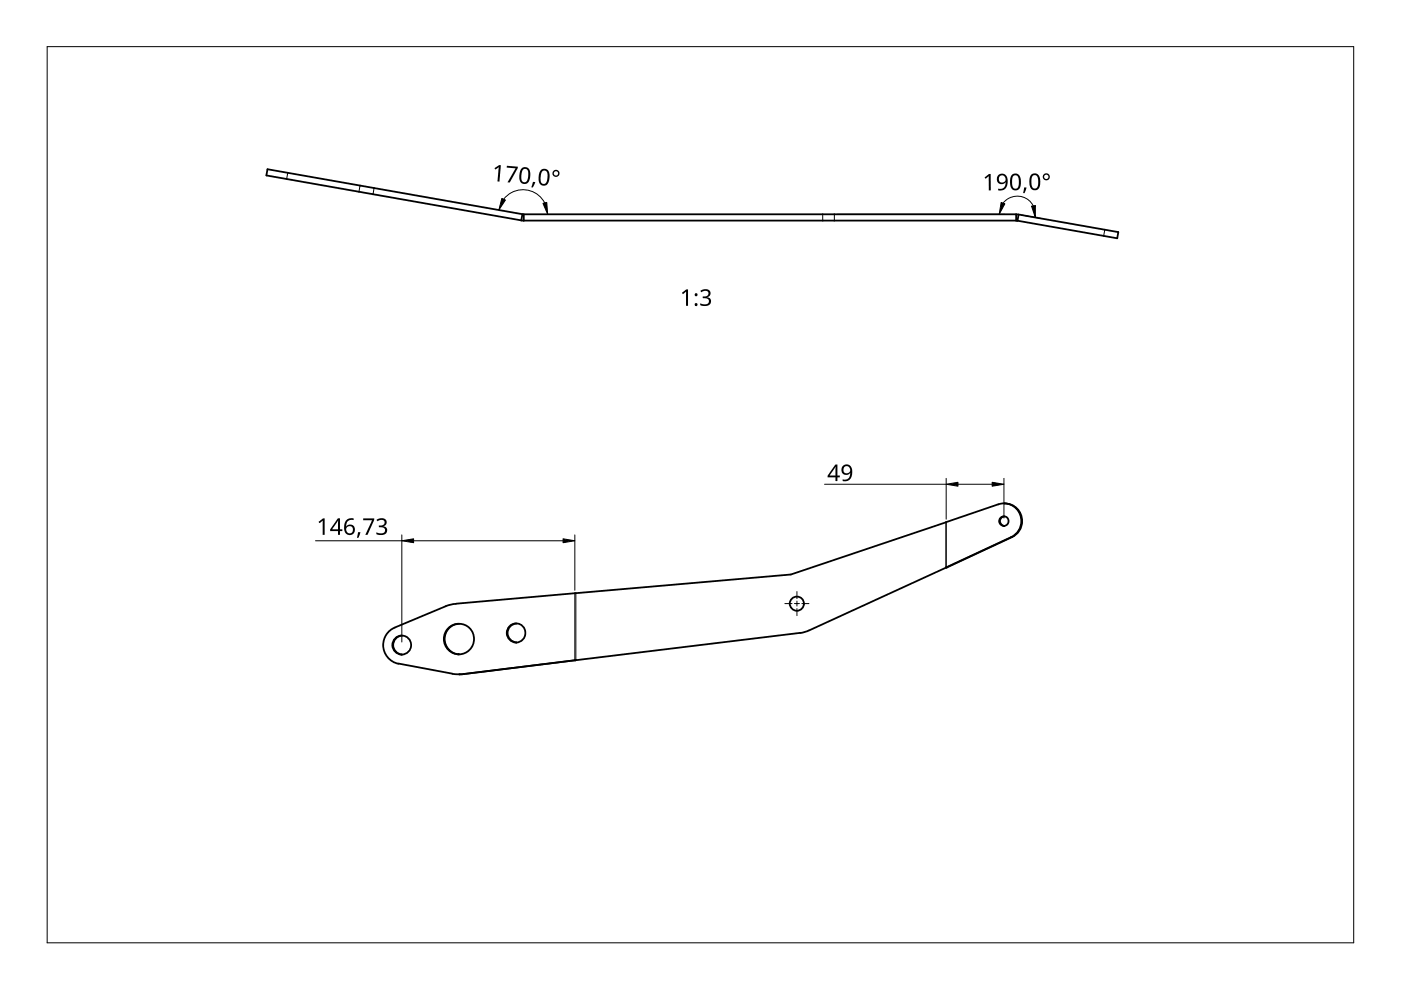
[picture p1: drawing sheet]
<svg xmlns="http://www.w3.org/2000/svg" width="297mm" height="210mm" viewBox="0 0 297 210" stroke-linecap="round" stroke-linejoin="round" font-family="sans-serif">
<g fill="none" stroke="#000" stroke-width=".38">
<path d="M56.7 35.9l54.1 9.5-.3 1.3-54-9.5zM110.5 46.8h.5M110.7 45.4l.3 .1M111 45.4h104.4v1.4h-104.4zM215.4 46.8h.3M215.4 45.5h.5M216 45.5l21.1 3.7-.2 1.3-21.2-3.7zM211.7 106.9a3.7 3.7 0 0 1 4.6 2.2 3.7 3.7 0 0 1-1.9 4.8M211.7 106.9l-44 14.9-71 6.2M212.9 109.5a1.02 1.02 0 0 0-.9 1 1.02 1.02 0 0 0 .9 1M213 106.7a3.8 3.8 0 0 1 3.6 3 3.8 3.8 0 0 1-2.1 4.2M213 106.7h-.1"/>
<path d="M214.4 113.9l-13.8 6.4M214.6 113.9l-13.8 6.4M85.3 134.8a2.01 2.01 0 0 0-1.9 2 2.01 2.01 0 0 0 1.9 2M96.6 128l-1.7 .4-11.2 4.7a4 4 0 0 0-2.4 4.1 4 4 0 0 0 3.2 3.5M97.4 132.3a3.2 3.2 0 0 0-3.1 3.2 3.2 3.2 0 0 0 3.1 3.2M109.5 132.2a1.99 1.99 0 0 0-1.9 2 1.99 1.99 0 0 0 1.9 2M122.1 140h-.2M122.1 140h.1M169.7 134.2l-71.5 8.7M171.5 133.7l-1.8 .5M200.6 120.4l-29 13.3M200.6 120.3v.1"/>
<path d="M200.6 120.3h.2M200.8 120.3l-.2 .1M84.5 140.7l11.5 2.1M96 142.9h2.2M98.3 142.9l-1 .1"/>
<circle cx="212.9" cy="110.5" r="1.01"/>
<circle cx="85.2" cy="136.8" r="2"/>
<circle cx="97.3" cy="135.5" r="3.2"/>
<circle cx="109.4" cy="134.2" r="2.01"/>
<circle cx="168.9" cy="128" r="1.5"/>
</g>
<path d="M61 36.6l-.2 1.4M76.3 39.3l-.2 1.4M79.3 39.9l-.2 1.3M174.4 45.4v1.4M176.9 45.4v1.4M234.2 48.7l-.2 1.3M200.6 110.7v9.7M200.6 110.7v9.6M214.6 113.9h-.2M121.9 125.8v14.2M122.1 125.8v14.2M98.2 142.9h.2" fill="none" stroke="#000" stroke-width=".21"/>
<path d="M10 199.9v-190h277v190" fill="none" stroke="#000" stroke-width=".21"/>
<g fill="#000">
<path d="M104.8 35.6l1-.6h.4l-.3 3.5h-.4l.3-3.1-.8 .6zM107.5 35.1l2.3 .2v.4l-1.7 3h-.5l1.7-3-1.9-.2zM113 38.6l.5 .1-.5 1.1-.3-.1zM217.1 39.7l.5 .1-.4 1.1h-.3zM208.7 37.6l1-.7h.3l.1 3.5h-.5v-3.1l-.6 .6zM144.6 62.1l.9-.7h.4v3.4h-.4v-3l-.7 .6zM148.5 61.7a1.25 1.25 0 0 1 1.2-.4 1.25 1.25 0 0 1 1 .9 .85 .85 0 0 1-.8 .8 .93 .93 0 0 1 .9 1.1 .93 .93 0 0 1-1.1 .8l-1.2-.2v-.4a1.24 1.24 0 0 0 1.8-.3 .71 .71 0 0 0-1-.8h-.3v-.3a.81 .81 0 0 0 .9-.1 .81 .81 0 0 0 .3-.8 1.02 1.02 0 0 0-1.5 0zM67.5 110.6l1-.7h.3v3.5h-.4v-3l-.6 .5zM75.9 112.8l.5 .1-.4 1.1h-.3zM77 109.9h2.3v.3l-1.4 3.2h-.4l1.4-3.1h-1.9zM79.8 110.2a1.25 1.25 0 0 1 1.3-.4 1.25 1.25 0 0 1 .9 .9 .85 .85 0 0 1-.7 .9 .93 .93 0 0 1 .8 1 .93 .93 0 0 1-1 .8l-1.3-.1v-.4a1.24 1.24 0 0 0 1.8-.3 .71 .71 0 0 0-.9-.8h-.4v-.4a.81 .81 0 0 0 .9 0 .81 .81 0 0 0 .3-.9 1.02 1.02 0 0 0-1.5 0z"/>
<path d="M110.6 35.7a1.15 1.15 0 0 1 1.4-.1 1.15 1.15 0 0 1 .4 1.3 1.69 1.69 0 0 1-1.1 2.1 1.27 1.27 0 0 1-1.2-1.7l.2-1zM110.9 36a2.56 2.56 0 0 0-.1 2.5 .78 .78 0 0 0 .9 0 .78 .78 0 0 0 .2-.9 1.35 1.35 0 0 0-.5-1.8z"/>
<path d="M114.7 36.1a1.15 1.15 0 0 1 1.4-.1 1.15 1.15 0 0 1 .4 1.3 1.69 1.69 0 0 1-1.2 2.1 1.27 1.27 0 0 1-1.1-1.7l.1-1zM115 36.3l-.3 .6-.1 1.3a.69 .69 0 0 0 .6 .8 .69 .69 0 0 0 .8-.7 1.9 1.9 0 0 0-.4-2.1z"/>
<path d="M117.1 36.8a.75 .75 0 0 1 1.5 0 .75 .75 0 0 1-1.5 0zM117.4 36.8a.46 .46 0 0 0 .9 0 .46 .46 0 0 0-.9 0z"/>
<path d="M211.6 37.1a1.22 1.22 0 0 1 1.5-.1 1.22 1.22 0 0 1 .5 1.3 1.64 1.64 0 0 1-2 2.1v-.4a1.16 1.16 0 0 0 1.2-.2 1.16 1.16 0 0 0 .4-1.2 1.08 1.08 0 0 1-1.6 .1 1.08 1.08 0 0 1 0-1.6zM211.7 37.9a.8 .8 0 0 0 1.6 0 .8 .8 0 0 0-1.6 0z"/>
<path d="M214.6 37a1.16 1.16 0 0 1 1.3 0 1.16 1.16 0 0 1 .5 1.2 1.69 1.69 0 0 1-.9 2.2 1.27 1.27 0 0 1-1.4-1.6l.1-1.2zM214.8 37.3l-.2 .6v1.3a.69 .69 0 0 0 .7 .8 .69 .69 0 0 0 .7-.8 1.91 1.91 0 0 0-.5-2z"/>
<path d="M218.7 37a1.16 1.16 0 0 1 1.3-.1 1.16 1.16 0 0 1 .5 1.2l.1 .4a1.36 1.36 0 0 1-1.3 1.8 1.57 1.57 0 0 1-1.1-2l.1-.7zM218.9 37.3a2.16 2.16 0 0 0 .3 2.7 .82 .82 0 0 0 .9-1.1 1.35 1.35 0 0 0-.7-1.8z"/>
<path d="M221.1 37.5a.75 .75 0 0 1 1.5 0 .75 .75 0 0 1-1.5 0zM221.4 37.5a.46 .46 0 0 0 .9 0 .46 .46 0 0 0-.9 0z"/>
<path d="M71.6 109.9h.5v2.3h.5v.4h-.5v.8h-.4v-.8h-1.7v-.4zM71.7 110.4l-1.3 1.8h1.3z"/>
<path d="M73.5 110.3l.5-.4h.5h.5v.4a1.18 1.18 0 0 0-1.6 1.3 1.08 1.08 0 0 1 1.6-.1 1.08 1.08 0 0 1-.1 1.6 1.28 1.28 0 0 1-1.5 .1 1.28 1.28 0 0 1-.4-1.5l.1-.9zM73.4 112.3a.76 .76 0 0 0 1.5 0 .76 .76 0 0 0-1.5 0z"/>
<path d="M177.1 98.5h.5v2.3h.5v.4h-.5v.8h-.5v-.8h-1.6v-.4zM177.1 99l-1.2 1.8h1.2z"/>
<path d="M178.7 98.8a1.22 1.22 0 0 1 1.5-.1 1.22 1.22 0 0 1 .5 1.3 1.64 1.64 0 0 1-2 2v-.4a1.16 1.16 0 0 0 1.2-.2 1.16 1.16 0 0 0 .3-1.1 1.08 1.08 0 0 1-1.6 .1 1.08 1.08 0 0 1 .1-1.6zM178.8 99.6a.76 .76 0 0 0 1.5 0 .76 .76 0 0 0-1.5 0z"/>
<circle cx="147.6" cy="64.6" r=".32"/>
<circle cx="147.6" cy="62.5" r=".32"/>
</g>
<path d="M106.8 42.3a5.2 5.2 0 0 1 8.7 .7M212.6 43.1a3.8 3.8 0 0 1 6.5 .6M213.1 45.4h-35.6M216.6 45.6l4.1 .7M85.2 114.7h-18.3M85.2 113.4v22.7M87.7 114.7h31.7M121.9 113.4v11.8M200.6 101.4v8.7M200.6 102.7h-25.8M210.4 102.7h-7.3M212.9 101.4v8.4" fill="none" stroke="#000" stroke-width=".21"/>
<path d="M106.4 42.1l.8 .3-1.4 2.1zM115.1 43.1l.8-.2 .2 2.5zM212.3 42.9l.7 .3-1.2 2.2zM218.7 43.7l.8-.1v2.5zM85.2 114.7l2.5-.5v.9zM119.4 114.2l2.5 .5-2.5 .4zM200.6 102.7l2.5-.4v.8zM210.4 102.3l2.5 .4-2.5 .4z" fill="#000" stroke="#000" stroke-width=".21"/>
<path d="M10 199.9h277" fill="none" stroke="#000" stroke-width=".21"/>
<path d="M166.4 128h1.5M169 129v1.5M169 125.4v1.5M169 127.4v1.1M169.5 128h-1.1M171.5 128h-1.5" fill="none" stroke="#000" stroke-width=".21"/>
</svg>
